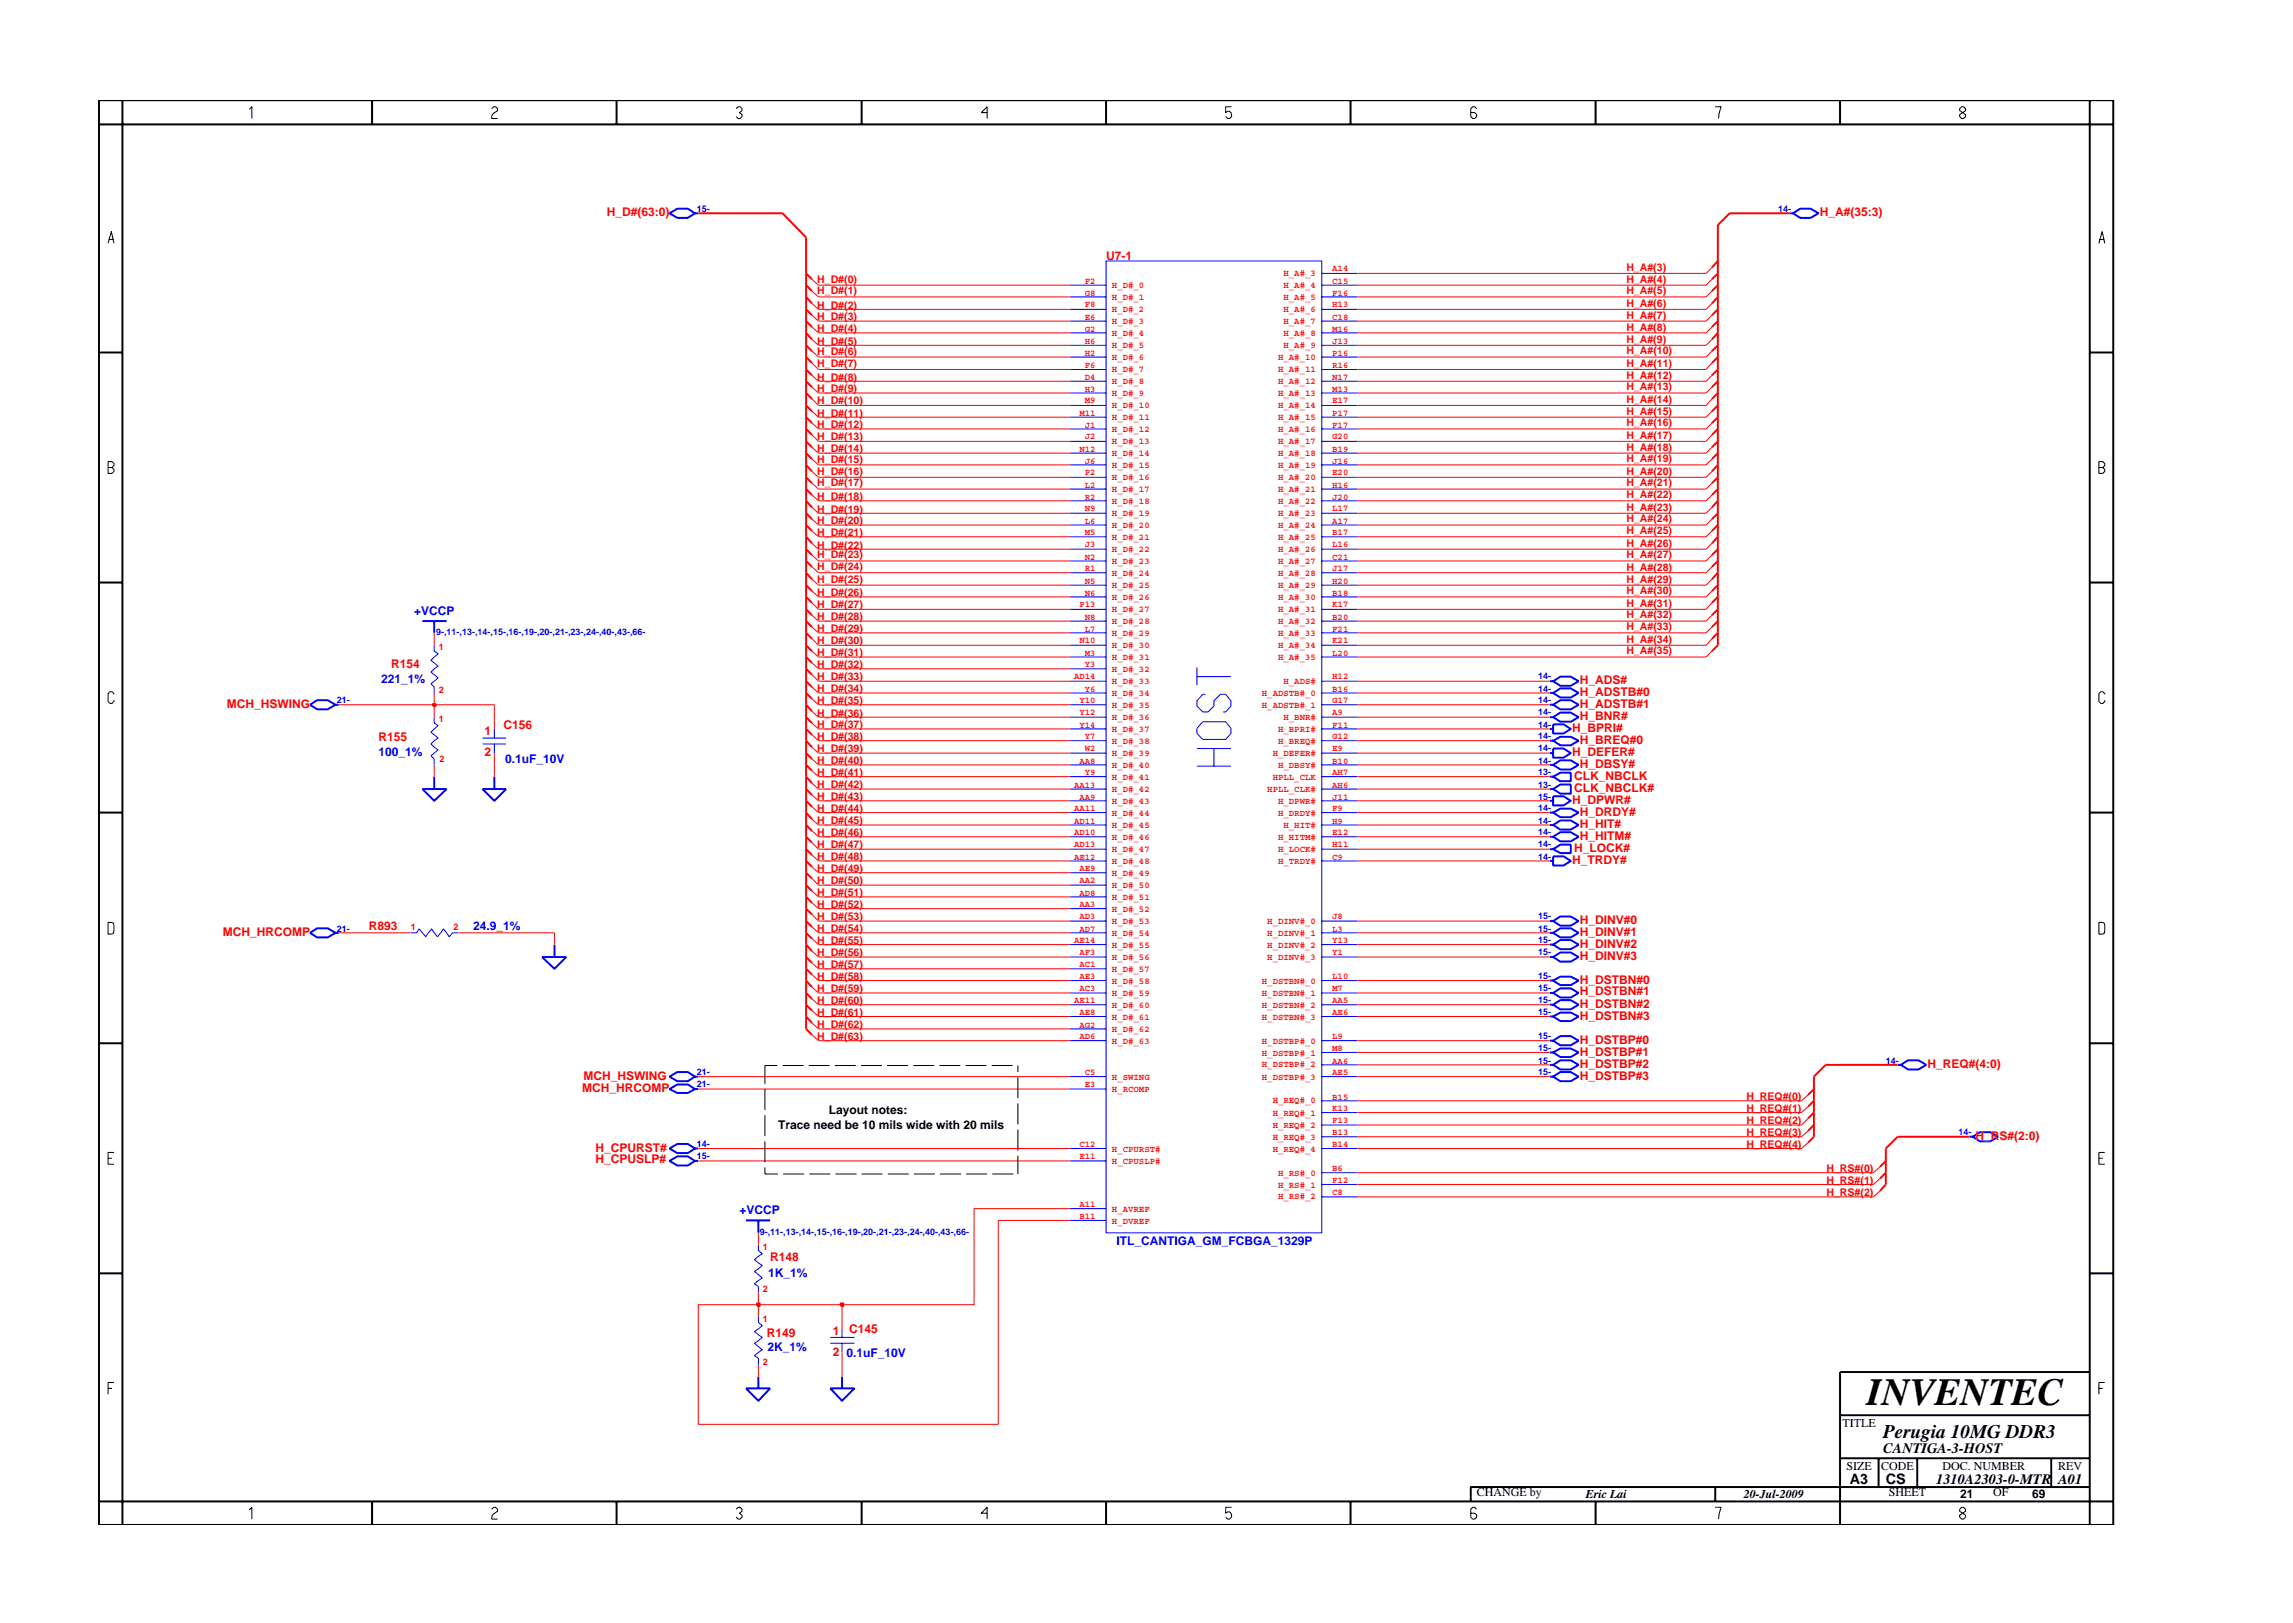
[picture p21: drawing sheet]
<svg xmlns="http://www.w3.org/2000/svg" width="297mm" height="210mm" viewBox="0 0 297 210" stroke-linecap="round" stroke-linejoin="round" font-family="sans-serif">
<defs><g id="words">
<text font-size="5" x="241.8" y="182">INVENTEC</text>
<text font-size="2.5" x="244" y="186.3">Perugia 10MG DDR3</text>
<g font-size="1.9">
<text x="244" y="188.2">CANTIGA-3-HOST</text>
<text x="239.6" y="192.2">A3</text>
<text x="244.3" y="192.3">CS</text>
<text x="250.8" y="192.2">1310A2303-0-MTR</text>
<text x="266.6" y="192.2">A01</text>
</g>
<g font-size="1.6" fill="#f00">
<text x="78.6" y="28">H_D#(63:0)</text>
<text x="235.7" y="28">H_A#(35:3)</text>
<text x="143.3" y="33.6">U7-1</text>
<text x="50.7" y="86.6">R154</text>
<text x="204.7" y="88.6">H_ADS#</text>
<text x="29.4" y="91.7">MCH_HSWING</text>
<text x="49.1" y="96">R155</text>
<text x="62.7" y="95.2">1</text>
<text x="65.2" y="94.4">C156</text>
<text x="203.7" y="94.8">H_BPRI#</text>
<text x="204.7" y="93.2">H_BNR#</text>
<text x="204.7" y="91.7">H_ADSTB#1</text>
<text x="204.7" y="90.2">H_ADSTB#0</text>
<text x="62.7" y="98">2</text>
<text x="203.7" y="97.9">H_DEFER#</text>
<text x="203.9" y="101">CLK_NBCLK</text>
<text x="204.7" y="96.4">H_BREQ#0</text>
<text x="204.7" y="99.5">H_DBSY#</text>
<text x="203.7" y="104.2">H_DPWR#</text>
<text x="203.9" y="102.6">CLK_NBCLK#</text>
<text x="204.7" y="107.3">H_HIT#</text>
<text x="204.7" y="105.7">H_DRDY#</text>
<text x="203.7" y="111.9">H_TRDY#</text>
<text x="203.9" y="110.3">H_LOCK#</text>
<text x="204.7" y="108.8">H_HITM#</text>
<text x="204.7" y="119.7">H_DINV#0</text>
<text x="28.9" y="121.3">MCH_HRCOMP</text>
<text x="47.8" y="120.4">R893</text>
<text x="204.7" y="124.3">H_DINV#3</text>
<text x="204.7" y="121.3">H_DINV#1</text>
<text x="204.7" y="122.8">H_DINV#2</text>
<text x="204.7" y="127.4">H_DSTBN#0</text>
<text x="204.7" y="130.6">H_DSTBN#2</text>
<text x="204.7" y="129">H_DSTBN#1</text>
<text x="204.7" y="132.1">H_DSTBN#3</text>
<text x="204.7" y="136.8">H_DSTBP#1</text>
<text x="204.7" y="135.2">H_DSTBP#0</text>
<text x="75.4" y="141.4">MCH_HRCOMP</text>
<text x="75.6" y="139.9">MCH_HSWING</text>
<text x="204.7" y="139.9">H_DSTBP#3</text>
<text x="204.7" y="138.4">H_DSTBP#2</text>
<text x="249.7" y="138.4">H_REQ#(4:0)</text>
<text x="77.2" y="149.2">H_CPURST#</text>
<text x="255.9" y="147.7">H_RS#(2:0)</text>
<text x="77.2" y="150.7">H_CPUSLP#</text>
<text x="99.8" y="163.4">R148</text>
<text x="99.3" y="173.2">R149</text>
<text x="107.9" y="172.9">1</text>
<text x="110" y="172.7">C145</text>
<text x="107.9" y="175.6">2</text>
</g>
<g font-size="1.6" fill="#00f">
<text x="53.6" y="79.7">+VCCP</text>
<text x="49.4" y="88.5">221_1%</text>
<text x="49.1" y="97.9">100_1%</text>
<text x="65.4" y="98.9">0.1uF_10V</text>
<text x="61.3" y="120.4">24.9_1%</text>
<text x="95.8" y="157.3">+VCCP</text>
<text x="144.6" y="161.2">ITL_CANTIGA_GM_FCBGA_1329P</text>
<text x="99.5" y="165.5">1K_1%</text>
<text x="99.4" y="175">2K_1%</text>
<text x="109.6" y="175.9">0.1uF_10V</text>
</g>
<g font-size="1.6">
<text x="100.8" y="146.3">Trace need be 10 mils wide with 20 mils</text>
<text x="107.4" y="144.3">Layout notes:</text>
<text x="238.7" y="184.8">TITLE</text>
<text x="239.2" y="190.4">SIZE</text>
<text x="243.7" y="190.4">CODE</text>
<text x="251.6" y="190.4">DOC. NUMBER</text>
<text x="266.6" y="190.4">REV</text>
<text x="191.3" y="193.9">CHANGE by</text>
<text x="205.4" y="194.1">Eric Lai</text>
<text x="225.9" y="194.1">20-Jul-2009</text>
<text x="244.7" y="193.9">SHEET</text>
<text x="253.9" y="194.1">21</text>
<text x="258.2" y="193.9">OF</text>
<text x="263.3" y="194.1">69</text>
</g>
<g font-size="1.4" fill="#f00">
<text x="210.7" y="35.1">H_A#(3)</text>
<text x="105.9" y="40">H_D#(2)</text>
<text x="105.9" y="38.1">H_D#(1)</text>
<text x="105.9" y="36.6">H_D#(0)</text>
<text x="105.9" y="41.5">H_D#(3)</text>
<text x="210.7" y="38.1">H_A#(5)</text>
<text x="210.7" y="39.7">H_A#(6)</text>
<text x="210.7" y="41.3">H_A#(7)</text>
<text x="210.7" y="36.6">H_A#(4)</text>
<text x="105.9" y="47.5">H_D#(7)</text>
<text x="105.9" y="46">H_D#(6)</text>
<text x="105.9" y="44.6">H_D#(5)</text>
<text x="105.9" y="43">H_D#(4)</text>
<text x="210.7" y="42.9">H_A#(8)</text>
<text x="210.7" y="44.4">H_A#(9)</text>
<text x="210.7" y="45.9">H_A#(10)</text>
<text x="210.7" y="47.5">H_A#(11)</text>
<text x="105.9" y="52.4">H_D#(10)</text>
<text x="105.9" y="50.8">H_D#(9)</text>
<text x="105.9" y="49.3">H_D#(8)</text>
<text x="105.9" y="54">H_D#(11)</text>
<text x="210.7" y="49.1">H_A#(12)</text>
<text x="210.7" y="50.6">H_A#(13)</text>
<text x="210.7" y="52.2">H_A#(14)</text>
<text x="210.7" y="53.7">H_A#(15)</text>
<text x="105.9" y="60">H_D#(15)</text>
<text x="105.9" y="58.6">H_D#(14)</text>
<text x="105.9" y="57">H_D#(13)</text>
<text x="105.9" y="55.5">H_D#(12)</text>
<text x="210.7" y="59.9">H_A#(19)</text>
<text x="210.7" y="55.2">H_A#(16)</text>
<text x="210.7" y="56.8">H_A#(17)</text>
<text x="210.7" y="58.4">H_A#(18)</text>
<text x="105.9" y="64.8">H_D#(18)</text>
<text x="105.9" y="63">H_D#(17)</text>
<text x="105.9" y="61.5">H_D#(16)</text>
<text x="210.7" y="61.5">H_A#(20)</text>
<text x="210.7" y="63">H_A#(21)</text>
<text x="210.7" y="64.5">H_A#(22)</text>
<text x="105.9" y="71.1">H_D#(22)</text>
<text x="105.9" y="69.5">H_D#(21)</text>
<text x="105.9" y="67.9">H_D#(20)</text>
<text x="105.9" y="66.4">H_D#(19)</text>
<text x="210.7" y="66.2">H_A#(23)</text>
<text x="210.7" y="67.7">H_A#(24)</text>
<text x="210.7" y="69.2">H_A#(25)</text>
<text x="210.7" y="70.8">H_A#(26)</text>
<text x="105.9" y="77.2">H_D#(26)</text>
<text x="105.9" y="75.5">H_D#(25)</text>
<text x="105.9" y="73.9">H_D#(24)</text>
<text x="105.9" y="72.3">H_D#(23)</text>
<text x="210.7" y="72.3">H_A#(27)</text>
<text x="210.7" y="73.9">H_A#(28)</text>
<text x="210.7" y="75.5">H_A#(29)</text>
<text x="210.7" y="77">H_A#(30)</text>
<text x="105.9" y="80.4">H_D#(28)</text>
<text x="105.9" y="78.8">H_D#(27)</text>
<text x="105.9" y="83.4">H_D#(30)</text>
<text x="105.9" y="81.9">H_D#(29)</text>
<text x="210.7" y="78.6">H_A#(31)</text>
<text x="210.7" y="80.1">H_A#(32)</text>
<text x="210.7" y="81.6">H_A#(33)</text>
<text x="210.7" y="83.3">H_A#(34)</text>
<text x="105.9" y="89.7">H_D#(34)</text>
<text x="105.9" y="88.1">H_D#(33)</text>
<text x="105.9" y="86.6">H_D#(32)</text>
<text x="105.9" y="85">H_D#(31)</text>
<text x="210.7" y="84.8">H_A#(35)</text>
<text x="105.9" y="95.9">H_D#(38)</text>
<text x="105.9" y="94.3">H_D#(37)</text>
<text x="105.9" y="92.8">H_D#(36)</text>
<text x="105.9" y="91.2">H_D#(35)</text>
<text x="105.9" y="100.5">H_D#(41)</text>
<text x="105.9" y="99">H_D#(40)</text>
<text x="105.9" y="97.5">H_D#(39)</text>
<text x="105.9" y="106.8">H_D#(45)</text>
<text x="105.9" y="105.2">H_D#(44)</text>
<text x="105.9" y="103.7">H_D#(43)</text>
<text x="105.9" y="102.1">H_D#(42)</text>
<text x="105.9" y="111.4">H_D#(48)</text>
<text x="105.9" y="109.8">H_D#(47)</text>
<text x="105.9" y="108.3">H_D#(46)</text>
<text x="105.9" y="113">H_D#(49)</text>
<text x="105.9" y="119.2">H_D#(53)</text>
<text x="105.9" y="117.6">H_D#(52)</text>
<text x="105.9" y="116.1">H_D#(51)</text>
<text x="105.9" y="114.5">H_D#(50)</text>
<text x="105.9" y="125.4">H_D#(57)</text>
<text x="105.9" y="123.9">H_D#(56)</text>
<text x="105.9" y="122.3">H_D#(55)</text>
<text x="105.9" y="120.8">H_D#(54)</text>
<text x="105.9" y="131.6">H_D#(61)</text>
<text x="105.9" y="130.1">H_D#(60)</text>
<text x="105.9" y="128.6">H_D#(59)</text>
<text x="105.9" y="126.9">H_D#(58)</text>
<text x="105.9" y="134.7">H_D#(63)</text>
<text x="105.9" y="133.2">H_D#(62)</text>
<text x="226.2" y="142.5">H_REQ#(0)</text>
<text x="226.2" y="148.7">H_REQ#(4)</text>
<text x="226.2" y="147.2">H_REQ#(3)</text>
<text x="226.2" y="145.6">H_REQ#(2)</text>
<text x="226.2" y="144">H_REQ#(1)</text>
<text x="236.6" y="151.8">H_RS#(0)</text>
<text x="236.6" y="153.4">H_RS#(1)</text>
<text x="236.6" y="155">H_RS#(2)</text>
</g>
<g font-size="1.2" fill="#00f">
<text x="90.3" y="27.5">15-</text>
<text x="230.3" y="27.5">14-</text>
<text x="56.5" y="82.3">9-,11-,13-,14-,15-,16-,19-,20-,21-,23-,24-,40-,43-,66-</text>
<text x="199.3" y="88">14-</text>
<text x="199.3" y="89.6">14-</text>
<text x="43.6" y="91.1">21-</text>
<text x="199.3" y="95.8">14-</text>
<text x="199.3" y="91.1">14-</text>
<text x="199.3" y="92.7">14-</text>
<text x="199.3" y="94.3">14-</text>
<text x="199.3" y="98.9">14-</text>
<text x="199.3" y="97.3">14-</text>
<text x="199.3" y="100.4">13-</text>
<text x="199.3" y="103.6">15-</text>
<text x="199.3" y="106.7">14-</text>
<text x="199.3" y="102.1">13-</text>
<text x="199.3" y="105.1">14-</text>
<text x="199.3" y="108.2">14-</text>
<text x="199.3" y="111.4">14-</text>
<text x="199.3" y="109.8">14-</text>
<text x="199.3" y="119.1">15-</text>
<text x="43.6" y="120.7">21-</text>
<text x="199.3" y="120.7">15-</text>
<text x="199.3" y="123.7">15-</text>
<text x="199.3" y="122.2">15-</text>
<text x="199.3" y="126.9">15-</text>
<text x="199.3" y="128.4">15-</text>
<text x="199.3" y="130">15-</text>
<text x="199.3" y="131.5">15-</text>
<text x="199.3" y="137.8">15-</text>
<text x="199.3" y="136.2">15-</text>
<text x="199.3" y="134.6">15-</text>
<text x="244.3" y="137.8">14-</text>
<text x="90.3" y="139.3">21-</text>
<text x="90.3" y="140.8">21-</text>
<text x="199.3" y="139.3">15-</text>
<text x="90.3" y="148.6">14-</text>
<text x="253.7" y="147.1">14-</text>
<text x="90.3" y="150.1">15-</text>
<text x="98.4" y="160">9-,11-,13-,14-,15-,16-,19-,20-,21-,23-,24-,40-,43-,66-</text>
</g>
<g font-size="1.2" fill="#f00">
<text x="166.3" y="35.8">H_A#_3</text>
<text x="172.6" y="35.2">A14</text>
<text x="140.5" y="41.4">E6</text>
<text x="140.5" y="36.8">F2</text>
<text x="140.5" y="38.3">G8</text>
<text x="140.5" y="39.8">F8</text>
<text x="144" y="37.4">H_D#_0</text>
<text x="144" y="38.9">H_D#_1</text>
<text x="144" y="40.4">H_D#_2</text>
<text x="166.3" y="37.4">H_A#_4</text>
<text x="166.3" y="38.9">H_A#_5</text>
<text x="166.3" y="40.4">H_A#_6</text>
<text x="172.6" y="36.8">C15</text>
<text x="172.6" y="38.3">F16</text>
<text x="172.6" y="39.8">H13</text>
<text x="172.6" y="41.4">C18</text>
<text x="140.5" y="43">G2</text>
<text x="140.5" y="44.6">H6</text>
<text x="140.5" y="46.1">H2</text>
<text x="140.5" y="47.6">F6</text>
<text x="144" y="43.5">H_D#_4</text>
<text x="144" y="45.1">H_D#_5</text>
<text x="144" y="42">H_D#_3</text>
<text x="144" y="46.7">H_D#_6</text>
<text x="165.6" y="46.7">H_A#_10</text>
<text x="166.3" y="42">H_A#_7</text>
<text x="166.3" y="43.5">H_A#_8</text>
<text x="166.3" y="45.1">H_A#_9</text>
<text x="172.6" y="43">M16</text>
<text x="172.6" y="44.6">J13</text>
<text x="172.6" y="46.1">P16</text>
<text x="172.6" y="47.6">R16</text>
<text x="139.8" y="53.9">M11</text>
<text x="140.5" y="52.3">M9</text>
<text x="140.5" y="50.7">H3</text>
<text x="140.5" y="49.2">D4</text>
<text x="144" y="52.9">H_D#_10</text>
<text x="144" y="51.3">H_D#_9</text>
<text x="144" y="48.2">H_D#_7</text>
<text x="144" y="49.7">H_D#_8</text>
<text x="165.6" y="48.2">H_A#_11</text>
<text x="165.6" y="49.7">H_A#_12</text>
<text x="165.6" y="51.3">H_A#_13</text>
<text x="165.6" y="52.9">H_A#_14</text>
<text x="172.6" y="49.2">N17</text>
<text x="172.6" y="50.7">M13</text>
<text x="172.6" y="52.3">E17</text>
<text x="172.6" y="53.9">P17</text>
<text x="139.8" y="58.5">N12</text>
<text x="140.5" y="55.4">J1</text>
<text x="140.5" y="56.9">J2</text>
<text x="144" y="54.5">H_D#_11</text>
<text x="144" y="56">H_D#_12</text>
<text x="144" y="57.5">H_D#_13</text>
<text x="144" y="59.1">H_D#_14</text>
<text x="165.6" y="54.5">H_A#_15</text>
<text x="165.6" y="56">H_A#_16</text>
<text x="165.6" y="57.5">H_A#_17</text>
<text x="165.6" y="59.1">H_A#_18</text>
<text x="172.6" y="55.4">F17</text>
<text x="172.6" y="56.9">G20</text>
<text x="172.6" y="58.5">B19</text>
<text x="140.5" y="60.1">J6</text>
<text x="140.5" y="61.6">P2</text>
<text x="140.5" y="63.2">L2</text>
<text x="140.5" y="64.7">R2</text>
<text x="144" y="60.6">H_D#_15</text>
<text x="144" y="62.2">H_D#_16</text>
<text x="144" y="63.8">H_D#_17</text>
<text x="144" y="65.3">H_D#_18</text>
<text x="165.6" y="60.6">H_A#_19</text>
<text x="165.6" y="62.2">H_A#_20</text>
<text x="165.6" y="63.8">H_A#_21</text>
<text x="165.6" y="65.3">H_A#_22</text>
<text x="172.6" y="60.1">J16</text>
<text x="172.6" y="61.6">E20</text>
<text x="172.6" y="63.2">H16</text>
<text x="172.6" y="64.7">J20</text>
<text x="140.5" y="70.9">J3</text>
<text x="140.5" y="66.2">N9</text>
<text x="140.5" y="67.8">L6</text>
<text x="140.5" y="69.4">M5</text>
<text x="144" y="71.5">H_D#_22</text>
<text x="144" y="66.8">H_D#_19</text>
<text x="144" y="68.4">H_D#_20</text>
<text x="144" y="70">H_D#_21</text>
<text x="165.6" y="66.8">H_A#_23</text>
<text x="165.6" y="68.4">H_A#_24</text>
<text x="165.6" y="70">H_A#_25</text>
<text x="165.6" y="71.5">H_A#_26</text>
<text x="172.6" y="66.2">L17</text>
<text x="172.6" y="67.8">A17</text>
<text x="172.6" y="69.4">B17</text>
<text x="172.6" y="70.9">L16</text>
<text x="140.5" y="72.5">N2</text>
<text x="140.5" y="74">R1</text>
<text x="140.5" y="75.6">N5</text>
<text x="140.5" y="77.2">N6</text>
<text x="144" y="73.1">H_D#_23</text>
<text x="144" y="74.6">H_D#_24</text>
<text x="144" y="76.1">H_D#_25</text>
<text x="144" y="77.8">H_D#_26</text>
<text x="165.6" y="73.1">H_A#_27</text>
<text x="165.6" y="74.6">H_A#_28</text>
<text x="165.6" y="76.1">H_A#_29</text>
<text x="165.6" y="77.8">H_A#_30</text>
<text x="172.6" y="72.5">C21</text>
<text x="172.6" y="74">J17</text>
<text x="172.6" y="75.6">H20</text>
<text x="172.6" y="77.2">B18</text>
<text x="139.8" y="78.7">P13</text>
<text x="139.8" y="83.3">N10</text>
<text x="140.5" y="80.3">N8</text>
<text x="140.5" y="81.8">L7</text>
<text x="144" y="79.3">H_D#_27</text>
<text x="144" y="80.8">H_D#_28</text>
<text x="144" y="82.4">H_D#_29</text>
<text x="144" y="83.9">H_D#_30</text>
<text x="165.6" y="83.9">H_A#_34</text>
<text x="165.6" y="79.3">H_A#_31</text>
<text x="165.6" y="80.8">H_A#_32</text>
<text x="165.6" y="82.4">H_A#_33</text>
<text x="172.6" y="83.3">K21</text>
<text x="172.6" y="78.7">K17</text>
<text x="172.6" y="80.3">B20</text>
<text x="172.6" y="81.8">F21</text>
<text x="56.8" y="84.2">1</text>
<text x="56.8" y="89.8">2</text>
<text x="139.1" y="88">AD14</text>
<text x="140.5" y="84.9">M3</text>
<text x="140.5" y="86.5">Y3</text>
<text x="140.5" y="89.6">Y6</text>
<text x="144" y="85.5">H_D#_31</text>
<text x="144" y="87.1">H_D#_32</text>
<text x="144" y="88.6">H_D#_33</text>
<text x="165.6" y="85.5">H_A#_35</text>
<text x="166.3" y="88.6">H_ADS#</text>
<text x="172.6" y="84.9">L20</text>
<text x="172.6" y="88">H12</text>
<text x="172.6" y="89.6">B16</text>
<text x="56.8" y="93.5">1</text>
<text x="139.8" y="91.1">Y10</text>
<text x="139.8" y="92.7">Y12</text>
<text x="139.8" y="94.3">Y14</text>
<text x="140.5" y="95.8">Y7</text>
<text x="144" y="90.2">H_D#_34</text>
<text x="144" y="91.7">H_D#_35</text>
<text x="144" y="93.2">H_D#_36</text>
<text x="144" y="94.9">H_D#_37</text>
<text x="163.5" y="90.2">H_ADSTB#_0</text>
<text x="163.5" y="91.7">H_ADSTB#_1</text>
<text x="165.6" y="94.9">H_BPRI#</text>
<text x="166.3" y="93.2">H_BNR#</text>
<text x="172.6" y="91.1">G17</text>
<text x="172.6" y="92.7">A9</text>
<text x="172.6" y="94.3">F11</text>
<text x="172.6" y="95.8">G12</text>
<text x="56.9" y="98.7">2</text>
<text x="139.8" y="98.9">AA8</text>
<text x="140.5" y="97.3">W2</text>
<text x="140.5" y="100.4">Y9</text>
<text x="144" y="99.5">H_D#_40</text>
<text x="144" y="101">H_D#_41</text>
<text x="144" y="96.4">H_D#_38</text>
<text x="144" y="97.9">H_D#_39</text>
<text x="164.9" y="97.9">H_DEFER#</text>
<text x="164.9" y="101">HPLL_CLK</text>
<text x="165.6" y="96.4">H_BREQ#</text>
<text x="165.6" y="99.5">H_DBSY#</text>
<text x="172.6" y="98.9">B10</text>
<text x="172.6" y="97.3">E9</text>
<text x="172.6" y="100.4">AH7</text>
<text x="139.1" y="102.1">AA13</text>
<text x="139.1" y="105.1">AA11</text>
<text x="139.1" y="106.7">AD11</text>
<text x="139.8" y="103.6">AA9</text>
<text x="144" y="102.6">H_D#_42</text>
<text x="144" y="104.2">H_D#_43</text>
<text x="144" y="105.7">H_D#_44</text>
<text x="144" y="107.2">H_D#_45</text>
<text x="164.2" y="102.6">HPLL_CLK#</text>
<text x="165.6" y="104.2">H_DPWR#</text>
<text x="165.6" y="105.7">H_DRDY#</text>
<text x="166.3" y="107.2">H_HIT#</text>
<text x="172.6" y="106.7">H9</text>
<text x="172.6" y="103.6">J11</text>
<text x="172.6" y="105.1">F9</text>
<text x="172.6" y="102.1">AH6</text>
<text x="139.1" y="108.2">AD10</text>
<text x="139.1" y="109.8">AD13</text>
<text x="139.1" y="111.4">AE12</text>
<text x="139.8" y="112.9">AE9</text>
<text x="144" y="108.8">H_D#_46</text>
<text x="144" y="110.3">H_D#_47</text>
<text x="144" y="111.9">H_D#_48</text>
<text x="144" y="113.5">H_D#_49</text>
<text x="165.6" y="108.8">H_HITM#</text>
<text x="165.6" y="110.3">H_LOCK#</text>
<text x="165.6" y="111.9">H_TRDY#</text>
<text x="172.6" y="108.2">E12</text>
<text x="172.6" y="109.8">H11</text>
<text x="172.6" y="111.4">C9</text>
<text x="139.8" y="114.4">AA2</text>
<text x="139.8" y="116">AD8</text>
<text x="139.8" y="117.5">AA3</text>
<text x="139.8" y="119.1">AD3</text>
<text x="144" y="115">H_D#_50</text>
<text x="144" y="116.6">H_D#_51</text>
<text x="144" y="118.1">H_D#_52</text>
<text x="144" y="119.7">H_D#_53</text>
<text x="164.2" y="119.7">H_DINV#_0</text>
<text x="172.6" y="119.1">J8</text>
<text x="53.2" y="120.4">1</text>
<text x="58.7" y="120.4">2</text>
<text x="139.1" y="122.2">AE14</text>
<text x="139.8" y="120.7">AD7</text>
<text x="139.8" y="123.7">AF3</text>
<text x="139.8" y="125.3">AC1</text>
<text x="144" y="121.3">H_D#_54</text>
<text x="144" y="122.8">H_D#_55</text>
<text x="144" y="124.3">H_D#_56</text>
<text x="144" y="125.9">H_D#_57</text>
<text x="164.2" y="121.3">H_DINV#_1</text>
<text x="164.2" y="122.8">H_DINV#_2</text>
<text x="164.2" y="124.3">H_DINV#_3</text>
<text x="172.6" y="120.7">L3</text>
<text x="172.6" y="122.2">Y13</text>
<text x="172.6" y="123.7">Y1</text>
<text x="139.1" y="130">AE11</text>
<text x="139.8" y="126.9">AE3</text>
<text x="139.8" y="128.4">AC3</text>
<text x="139.8" y="131.5">AE8</text>
<text x="144" y="127.5">H_D#_58</text>
<text x="144" y="129">H_D#_59</text>
<text x="144" y="130.6">H_D#_60</text>
<text x="163.5" y="127.5">H_DSTBN#_0</text>
<text x="163.5" y="129">H_DSTBN#_1</text>
<text x="163.5" y="130.6">H_DSTBN#_2</text>
<text x="172.6" y="126.9">L10</text>
<text x="172.6" y="128.4">M7</text>
<text x="172.6" y="130">AA5</text>
<text x="172.6" y="131.5">AE6</text>
<text x="139.8" y="133.1">AG2</text>
<text x="139.8" y="134.6">AD6</text>
<text x="144" y="132.1">H_D#_61</text>
<text x="144" y="133.6">H_D#_62</text>
<text x="144" y="135.2">H_D#_63</text>
<text x="163.5" y="132.1">H_DSTBN#_3</text>
<text x="163.5" y="135.2">H_DSTBP#_0</text>
<text x="163.5" y="136.8">H_DSTBP#_1</text>
<text x="172.6" y="134.6">L9</text>
<text x="172.6" y="136.2">M8</text>
<text x="172.6" y="137.8">AA6</text>
<text x="140.5" y="140.8">E3</text>
<text x="140.5" y="139.3">C5</text>
<text x="144" y="141.4">H_RCOMP</text>
<text x="144" y="139.9">H_SWING</text>
<text x="163.5" y="139.9">H_DSTBP#_3</text>
<text x="163.5" y="138.3">H_DSTBP#_2</text>
<text x="164.9" y="142.9">H_REQ#_0</text>
<text x="172.6" y="139.3">AE5</text>
<text x="172.6" y="142.4">B15</text>
<text x="172.6" y="144">K13</text>
<text x="139.8" y="148.6">C12</text>
<text x="144" y="149.2">H_CPURST#</text>
<text x="164.9" y="144.6">H_REQ#_1</text>
<text x="164.9" y="146.1">H_REQ#_2</text>
<text x="164.9" y="147.7">H_REQ#_3</text>
<text x="164.9" y="149.2">H_REQ#_4</text>
<text x="172.6" y="145.5">F13</text>
<text x="172.6" y="147.1">B13</text>
<text x="172.6" y="148.6">B14</text>
<text x="139.8" y="150.1">E11</text>
<text x="144" y="150.7">H_CPUSLP#</text>
<text x="165.6" y="152.3">H_RS#_0</text>
<text x="165.6" y="153.9">H_RS#_1</text>
<text x="165.6" y="155.4">H_RS#_2</text>
<text x="172.6" y="151.8">B6</text>
<text x="172.6" y="153.3">F12</text>
<text x="172.6" y="154.8">C8</text>
<text x="98.8" y="161.9">1</text>
<text x="139.8" y="156.4">A11</text>
<text x="139.8" y="157.9">B11</text>
<text x="144" y="157">H_AVREF</text>
<text x="144" y="158.5">H_DVREF</text>
<text x="98.8" y="167.4">2</text>
<text x="98.8" y="171.3">1</text>
<text x="98.8" y="176.8">2</text>
</g>
</g></defs>
<g fill="none" stroke="#f00" stroke-width=".13">
<path d="M105.2 37.7l.8 .8M105.2 36.2l.8 .7M105.2 39.3l.8 .8M221.8 37.7l-.8 .8M221.8 39.3l-.8 .8M221.8 36.2l-.8 .7M221.8 34.7l-.8 .7M105.2 56.3l.8 .9M105.2 57.9l.8 .8M105.2 59.5l.8 .7M105.2 45.5l.8 .8M105.2 44l.8 .7"/>
<path d="M105.2 53.3l.8 .7M105.2 50.2l.8 .7M105.2 40.8l.8 .8M105.2 47l.8 .9M105.2 51.7l.8 .8M105.2 42.4l.8 .7M105.2 54.8l.8 .8M105.2 48.6l.8 .8M221.8 47l-.8 .9M221.8 59.5l-.8 .7M221.8 40.8l-.8 .8M221.8 45.5l-.8 .8"/>
<path d="M221.8 57.9l-.8 .8M221.8 44l-.8 .7M221.8 51.7l-.8 .8M221.8 50.2l-.8 .7M221.8 42.4l-.8 .7M221.8 54.8l-.8 .8M221.8 56.3l-.8 .9M221.8 53.3l-.8 .7M221.8 48.6l-.8 .8M105.2 71.9l.8 .8M105.2 68.8l.8 .7M105.2 61.1l.8 .7"/>
<path d="M105.2 70.4l.8 .7M105.2 73.4l.8 .8M105.2 75l.8 .8M105.2 65.7l.8 .8M105.2 67.3l.8 .7M105.2 62.6l.8 .8M105.2 64.1l.8 .8M105.2 76.6l.8 .7M105.2 78.1l.8 .8M105.2 79.7l.8 .8M221.8 79.7l-.8 .8M221.8 61.1l-.8 .7"/>
<path d="M221.8 62.6l-.8 .8M221.8 68.8l-.8 .7M221.8 64.1l-.8 .8M221.8 70.4l-.8 .7M221.8 71.9l-.8 .8M221.8 73.4l-.8 .8M221.8 65.7l-.8 .8M221.8 75l-.8 .8M221.8 76.6l-.8 .7M221.8 78.1l-.8 .8M221.8 67.3l-.8 .7M105.2 98.3l.8 .8"/>
<path d="M105.2 92.1l.8 .8M105.2 81.2l.8 .8M105.2 95.2l.8 .8M105.2 87.4l.8 .9M105.2 82.7l.8 .9M105.2 89l.8 .8M105.2 84.4l.8 .7M105.2 90.5l.8 .8M105.2 99.9l.8 .7M105.2 85.9l.8 .7M105.2 96.8l.8 .8M105.2 93.7l.8 .7"/>
<path d="M221.8 82.7l-.8 .9M221.8 84.4l-.8 .7M221.8 81.2l-.8 .8M105.2 106.1l.8 .8M105.2 115.4l.8 .8M105.2 109.2l.8 .8M105.2 107.6l.8 .8M105.2 103l.8 .7M105.2 104.5l.8 .8M105.2 110.8l.8 .7M105.2 112.3l.8 .8M105.2 113.8l.8 .9"/>
<path d="M105.2 101.5l.8 .7M105.2 117l.8 .7M105.2 118.5l.8 .8M105.2 123.2l.8 .8M105.2 124.7l.8 .8M105.2 126.3l.8 .7M105.2 134.1l.8 .7M105.2 132.5l.8 .8M105.2 127.9l.8 .7M105.2 129.4l.8 .8M105.2 130.9l.8 .8M105.2 120.1l.8 .7"/>
<path d="M105.2 121.6l.8 .8M129.3 158.1v26.4h-38.8v-15.5h7.7v1.5M234.2 148l-.8 .8M234.2 146.5l-.8 .8M234.2 144.9l-.8 .8M234.2 143.4l-.8 .7M234.2 141.8l-.8 .8M243.5 154.3l-.8 .8M243.5 152.7l-.8 .7M243.5 151.2l-.8 .7M98.2 176.8v1.5M109.1 169v3.2"/>
<path d="M109.1 175.2v3.1"/>
</g>
<g fill="none" stroke="#f00" stroke-width=".25">
<path d="M104.4 36.9l.8 .8M104.4 35.4l.8 .8M104.4 38.5l.8 .8M222.5 36.9l-.7 .8M222.5 38.5l-.7 .8M222.5 35.4l-.7 .8M222.5 33.8l-.7 .9M104.4 55.6l.8 .7M104.4 57.2l.8 .7M104.4 58.7l.8 .8M104.4 44.7l.8 .8M104.4 43.1l.8 .9"/>
<path d="M104.4 52.5l.8 .8M104.4 49.4l.8 .8M104.4 40.1l.8 .7M104.4 46.3l.8 .7M104.4 50.9l.8 .8M104.4 41.6l.8 .8M104.4 54l.8 .8M104.4 47.9l.8 .7M222.5 46.3l-.7 .7M222.5 58.7l-.7 .8M222.5 40.1l-.7 .7M222.5 44.7l-.7 .8"/>
<path d="M222.5 57.2l-.7 .7M222.5 43.1l-.7 .9M222.5 50.9l-.7 .8M222.5 49.4l-.7 .8M222.5 41.6l-.7 .8M222.5 54l-.7 .8M222.5 55.6l-.7 .7M222.5 52.5l-.7 .8M222.5 47.9l-.7 .7M104.4 71.1l.8 .8M104.4 68l.8 .8M104.4 60.2l.8 .9"/>
<path d="M104.4 69.5l.8 .9M104.4 72.7l.8 .7M104.4 74.2l.8 .8M104.4 64.9l.8 .8M104.4 66.5l.8 .8M104.4 61.8l.8 .8M104.4 63.4l.8 .7M104.4 75.8l.8 .8M104.4 77.3l.8 .8M104.4 78.9l.8 .8M222.5 78.9l-.7 .8M222.5 60.2l-.7 .9"/>
<path d="M222.5 61.8l-.7 .8M222.5 68l-.7 .8M222.5 63.4l-.7 .7M222.5 69.5l-.7 .9M222.5 71.1l-.7 .8M222.5 72.7l-.7 .7M222.5 64.9l-.7 .8M222.5 74.2l-.7 .8M222.5 75.8l-.7 .8M222.5 77.3l-.7 .8M222.5 66.5l-.7 .8M104.4 97.6l.8 .7"/>
<path d="M104.4 91.3l.8 .8M104.4 80.5l.8 .7M104.4 94.4l.8 .8M104.4 86.6l.8 .8M104.4 82l.8 .7M104.4 88.3l.8 .7M104.4 83.6l.8 .8M104.4 89.8l.8 .7M104.4 99.1l.8 .8M104.4 85.1l.8 .8M104.4 96l.8 .8M104.4 92.9l.8 .8"/>
<path d="M222.5 82l-.7 .7M222.5 83.6l-.7 .8M222.5 80.5l-.7 .7M104.4 105.3l.8 .8M104.4 114.7l.8 .7M104.4 108.4l.8 .8M104.4 106.9l.8 .7M104.4 102.2l.8 .8M104.4 103.7l.8 .8M104.4 110l.8 .8M104.4 111.5l.8 .8M104.4 113.1l.8 .7"/>
<path d="M104.4 100.6l.8 .9M104.4 116.2l.8 .8M104.4 117.7l.8 .8M104.4 119.3l.8 .8M104.4 122.4l.8 .8M104.4 124l.8 .7M104.4 125.5l.8 .8M104.4 133.3l.8 .8M104.4 131.7l.8 .8M104.4 127l.8 .9M104.4 128.6l.8 .8M104.4 130.2l.8 .7"/>
<path d="M104.4 120.8l.8 .8M235 147.3l-.8 .7M235 145.7l-.8 .8M235 144.1l-.8 .8M235 142.6l-.8 .8M235 141.1l-.8 .7M244.3 153.4l-.8 .9M244.3 151.9l-.8 .8M244.3 150.4l-.8 .8"/>
</g>
<g fill="none" stroke="#00f" stroke-width=".25">
<path d="M86.7 27.6l1-.6h1.4l.9 .6-.9 .6h-1.4zM90 27.6h.5M231.8 27.6h.5M232.3 27.6l.9-.6h1.4l1 .6-1 .6h-1.4zM40.2 91.3l.9-.6h1.3l1.1 .6-1.1 .6h-1.3zM43.5 91.3h.4M54.7 80.5h3.2M56.2 80.5v1.5M200.8 88.3h.4M200.8 96h.4M200.8 97.6h.4M200.8 99.1h.4"/>
<path d="M200.8 91.3h.4M200.8 89.8h.4M200.8 94.4h.4M200.8 92.9h.4M201.2 88.3l.9-.6h1.4l1 .6-1 .5h-1.4zM201.2 96l.9-.6h1.4l1 .6-1 .5h-1.4zM201.2 97h1.4l.9 .6-.9 .6h-1.4zM201.2 99.1l.9-.6h1.4l1 .6-1 .6h-1.4zM201.2 89.8l.9-.6h1.4l1 .6-1 .6h-1.4zM201.2 91.3l.9-.6h1.4l1 .6-1 .6h-1.4zM201.2 93.8h1.4l.9 .6-.9 .6h-1.4zM201.2 92.9l.9-.6h1.4l1 .6-1 .6h-1.4z"/>
<path d="M54.7 102.2h3.2l-1.7 1.5zM56.2 100.6v1.6M62.5 102.2h3.1l-1.6 1.5zM64 100.6v1.6M200.8 119.3h.4M200.8 106.9h.4M200.8 103.7h.4M200.8 110h.4M200.8 100.6h.4M200.8 102.2h.4M200.8 111.5h.4M200.8 108.4h.4"/>
<path d="M200.8 105.3h.4M201.2 119.3l.9-.6h1.4l1 .6-1 .6h-1.4zM201.2 106.9l.9-.6h1.4l1 .6-1 .6h-1.4zM201.2 103.2h1.4l.9 .5-.9 .6h-1.4zM201.2 110l.9-.6h1.4v1.1h-1.4zM201.2 100.6l.9-.5h1.4v1.1h-1.4zM201.2 110.9h1.4l.9 .6-.9 .6h-1.4zM201.2 108.4l.9-.6h1.4l1 .6-1 .6h-1.4zM201.2 102.2l.9-.6h1.4v1.2h-1.4zM201.2 105.3l.9-.5h1.4l1 .5-1 .6h-1.4zM40.2 120.8l.9-.5h1.3l1.1 .5-1.1 .6h-1.3zM43.5 120.8h.4"/>
<path d="M70.2 124h3.1l-1.5 1.5zM71.8 122.4v1.6M86.7 139.5l1-.6h1.4l.9 .6-.9 .6h-1.4zM90 139.5h.5M200.8 130.2h.4M200.8 138h.4M200.8 134.8h.4M200.8 139.5h.4M200.8 120.8h.4M200.8 136.3h.4M200.8 127h.4M200.8 128.6h.4"/>
<path d="M200.8 122.4h.4M200.8 124h.4M200.8 131.7h.4M201.2 130.2l.9-.6h1.4l1 .6-1 .6h-1.4zM201.2 138l.9-.6h1.4l1 .6-1 .5h-1.4zM201.2 134.8l.9-.6h1.4l1 .6-1 .6h-1.4zM201.2 139.5l.9-.6h1.4l1 .6-1 .6h-1.4zM201.2 120.8l.9-.5h1.4l1 .5-1 .6h-1.4zM201.2 136.3l.9-.5h1.4l1 .5-1 .6h-1.4zM201.2 127l.9-.5h1.4l1 .5-1 .6h-1.4zM201.2 128.6l.9-.6h1.4l1 .6-1 .6h-1.4zM201.2 122.4l.9-.6h1.4l1 .6-1 .6h-1.4z"/>
<path d="M201.2 124l.9-.6h1.4l1 .6-1 .6h-1.4zM201.2 131.7l.9-.5h1.4l1 .5-1 .6h-1.4zM245.8 138h.4M246.2 138l1-.6h1.3l1 .6-1 .5h-1.3zM86.7 141.1l1-.6h1.4l.9 .6-.9 .5h-1.4zM86.7 150.4l1-.6h1.4l.9 .6-.9 .6h-1.4zM86.7 148.8l1-.6h1.4l.9 .6-.9 .6h-1.4zM90 141.1h.5M90 150.4h.5M90 148.8h.5M96.6 158.1h3.2M98.2 158.1v1.6"/>
<path d="M255.1 147.3h.5M255.6 147.3l.9-.6h1.3l1.1 .6-1.1 .6h-1.3zM96.6 179.9h3.2l-1.6 1.6zM98.2 178.3v1.6M107.6 179.9h3.1l-1.6 1.6zM109.1 178.3v1.6"/>
</g>
<g fill="none" stroke="#00f" stroke-width=".13">
<path d="M138.6 36.9h4.7M138.6 38.5h4.7M143.3 33.8h27.9v125.9h-27.9zM171.2 35.4h4.7M171.2 36.9h4.7M171.2 38.5h4.7M138.6 46.3h4.7M138.6 47.9h4.7M138.6 49.4h4.7M138.6 50.9h4.7M138.6 52.5h4.7M138.6 54h4.7"/>
<path d="M138.6 55.6h4.7M138.6 57.2h4.7M138.6 58.7h4.7M138.6 40.1h4.7M138.6 41.6h4.7M138.6 43.1h4.7M138.6 44.7h4.7M171.2 46.3h4.7M171.2 47.9h4.7M171.2 49.4h4.7M171.2 50.9h4.7M171.2 52.5h4.7"/>
<path d="M171.2 54h4.7M171.2 55.6h4.7M171.2 57.2h4.7M171.2 58.7h4.7M171.2 40.1h4.7M171.2 41.6h4.7M171.2 43.1h4.7M171.2 44.7h4.7M138.6 60.2h4.7M138.6 61.8h4.7M138.6 63.4h4.7M138.6 64.9h4.7"/>
<path d="M138.6 66.5h4.7M138.6 68h4.7M138.6 69.5h4.7M138.6 71.1h4.7M138.6 72.7h4.7M138.6 74.2h4.7M138.6 75.8h4.7M138.6 77.3h4.7M138.6 78.9h4.7M171.2 60.2h4.7M171.2 61.8h4.7M171.2 63.4h4.7"/>
<path d="M171.2 64.9h4.7M171.2 66.5h4.7M171.2 68h4.7M171.2 69.5h4.7M171.2 71.1h4.7M171.2 72.7h4.7M171.2 74.2h4.7M171.2 75.8h4.7M171.2 77.3h4.7M171.2 78.9h4.7M56.2 92.9v.8l.6 .3-1 .9 1 .7-1 .8 1 .7-1 .8 .4 .4v.8M56.2 83.6v.8l.6 .3-1 .8 1 .8-1 .8 1 .7-1 .8 .4 .4v.8"/>
<path d="M62.5 95.6h3.1M62.5 96.4h3.1M64 94.4v1.2M64 96.4v1.2M138.6 88.3h4.7M138.6 89.8h4.7M138.6 91.3h4.7M138.6 92.9h4.7M138.6 94.4h4.7M138.6 96h4.7M138.6 83.6h4.7M138.6 99.1h4.7"/>
<path d="M138.6 80.5h4.7M138.6 82h4.7M138.6 85.1h4.7M138.6 86.6h4.7M138.6 97.6h4.7M155.1 99.3h4.4M155.1 97h4.4M155.1 86.5v2.3M155.1 87.7h4.4M155.8 93.5h3l.7 .8v.7l-.7 .8h-3l-.7-.8v-.7zM156.2 89.9h-.4l-.7 .9v.7l.7 .7h.7l.8-.7v-.7l.8-.9h.7l.7 .9v.7l-.7 .7h-.4M157.3 97v2.3"/>
<path d="M171.2 88.3h4.7M171.2 89.8h4.7M171.2 91.3h4.7M171.2 92.9h4.7M171.2 94.4h4.7M171.2 96h4.7M171.2 83.6h4.7M171.2 99.1h4.7M171.2 80.5h4.7M171.2 82h4.7M171.2 85.1h4.7M171.2 97.6h4.7"/>
<path d="M138.6 102.2h4.7M138.6 100.6h4.7M138.6 114.7h4.7M138.6 103.7h4.7M138.6 105.3h4.7M138.6 106.9h4.7M138.6 108.4h4.7M138.6 110h4.7M138.6 111.5h4.7M138.6 113.1h4.7M138.6 116.2h4.7M138.6 117.7h4.7"/>
<path d="M138.6 119.3h4.7M171.2 102.2h4.7M171.2 100.6h4.7M171.2 103.7h4.7M171.2 105.3h4.7M171.2 106.9h4.7M171.2 108.4h4.7M171.2 110h4.7M171.2 111.5h4.7M171.2 119.3h4.7M53.2 120.8h.8l.3-.5 .8 1.1 .8-1.1 .8 1.1 .7-1.1 .8 1.1 .4-.6h.8M138.6 120.8h4.7"/>
<path d="M138.6 130.2h4.7M138.6 122.4h4.7M138.6 124h4.7M138.6 125.5h4.7M138.6 127h4.7M138.6 128.6h4.7M138.6 131.7h4.7M138.6 133.3h4.7M138.6 134.8h4.7M138.6 139.5h4.7M171.2 120.8h4.7M171.2 130.2h4.7"/>
<path d="M171.2 122.4h4.7M171.2 124h4.7M171.2 127h4.7M171.2 128.6h4.7M171.2 131.7h4.7M171.2 134.8h4.7M171.2 136.3h4.7M171.2 138h4.7M171.2 139.5h4.7M138.6 148.8h4.7M138.6 156.6h4.7M138.6 158.1h4.7"/>
<path d="M138.6 150.4h4.7M138.6 141.1h4.7M171.2 148.8h4.7M171.2 145.7h4.7M171.2 147.3h4.7M171.2 142.6h4.7M171.2 144.1h4.7M171.2 151.9h4.7M171.2 153.4h4.7M171.2 155.1h4.7M98.2 161.2v.8l.5 .4-1 .8 1 .7-1 .8 1 .9-1 .7 .5 .4v.7M98.2 170.5v.8l.5 .4-1 .8 1 .8-1 .7 1 .9-1 .7 .5 .4v.8"/>
<path d="M107.6 173.3h3.1M107.6 174h3.1M109.1 172.2v1.1M109.1 174v1.2"/>
</g>
<path d="M98.1 168.9h.3v.3h-.3z" fill="#8e2323"/>
<path d="M98.1 168.9h.3v.3h-.3z" fill="none" stroke="#f00" stroke-width=".25"/>
<path d="M98.2 167.4v1.6h10.9" fill="none" stroke="#f00" stroke-width=".13"/>
<path d="M108.9 168.9h.3v.3h-.3z" fill="#8e2323"/>
<path d="M104.4 91.3v42M235 139.5v7.8M236.5 138h9.3M244.3 148.8v4.6M245.8 147.3h9.3M108.9 168.9h.3v.3h-.3z" fill="none" stroke="#f00" stroke-width=".25"/>
<g fill="none" stroke="#f00" stroke-width=".13">
<path d="M43.9 91.3h12.3v1.6M56.2 99.1v1.5M64 91.3v3.1M64 97.6v3M106 99.1h32.6M106 97.6h32.6M106 96h32.6M106 94.4h32.6M106 92.9h32.6M175.9 99.1h24.9M175.9 97.6h24.9M175.9 96h24.9"/>
<path d="M175.9 94.4h24.9M175.9 92.9h24.9M106 119.3h32.6M106 117.7h32.6M106 116.2h32.6M106 114.7h32.6M106 113.1h32.6M106 111.5h32.6M106 110h32.6M106 108.4h32.6M106 106.9h32.6M106 105.3h32.6"/>
<path d="M106 103.7h32.6M106 102.2h32.6M106 100.6h32.6M175.9 119.3h24.9M175.9 111.5h24.9M175.9 110h24.9M175.9 108.4h24.9M175.9 106.9h24.9M175.9 105.3h24.9M175.9 103.7h24.9M175.9 102.2h24.9M175.9 100.6h24.9"/>
<path d="M43.9 120.8h9.3M59.4 120.8h12.4v1.6M90.5 139.5h48.1M106 134.8h32.6M106 133.3h32.6M106 131.7h32.6M106 130.2h32.6M106 128.6h32.6M106 127h32.6M106 125.5h32.6M106 124h32.6M106 122.4h32.6"/>
<path d="M106 120.8h32.6M175.9 139.5h24.9M175.9 138h24.9M175.9 136.3h24.9M175.9 134.8h24.9M175.9 131.7h24.9M175.9 130.2h24.9M175.9 128.6h24.9M175.9 127h24.9M175.9 124h24.9M175.9 122.4h24.9M175.9 120.8h24.9"/>
<path d="M90.5 150.4h48.1M90.5 148.8h48.1M90.5 141.1h48.1M98.2 159.7v1.5M129.3 158.1h9.3M138.6 156.6h-12.4v12.4h-17.1M175.9 155.1h66.8M175.9 153.4h66.8M175.9 151.9h66.8M175.9 148.8h57.5M175.9 147.3h57.5M175.9 145.7h57.5"/>
<path d="M175.9 144.1h57.5M175.9 142.6h57.5"/>
</g>
<path d="M56.1 91.2h.3v.3h-.3z" fill="#8e2323"/>
<path d="M90.5 27.6h10.9l3 3.2v60.5M231.8 27.6h-7.7l-1.6 1.6v54.4M56.1 91.2h.3v.3h-.3zM236.5 138l-1.5 1.5M245.8 147.3l-1.5 1.5" fill="none" stroke="#f00" stroke-width=".25"/>
<g fill="none" stroke="#f00" stroke-width=".13">
<path d="M106 38.5h32.6M106 36.9h32.6M175.9 38.5h45.1M175.9 36.9h45.1M175.9 35.4h45.1M106 58.7h32.6M106 57.2h32.6M106 55.6h32.6M106 54h32.6M106 52.5h32.6M106 50.9h32.6M106 49.4h32.6"/>
<path d="M106 47.9h32.6M106 46.3h32.6M106 44.7h32.6M106 43.1h32.6M106 41.6h32.6M106 40.1h32.6M175.9 58.7h45.1M175.9 57.2h45.1M175.9 55.6h45.1M175.9 54h45.1M175.9 52.5h45.1M175.9 50.9h45.1"/>
<path d="M175.9 49.4h45.1M175.9 47.9h45.1M175.9 46.3h45.1M175.9 44.7h45.1M175.9 43.1h45.1M175.9 41.6h45.1M175.9 40.1h45.1M106 78.9h32.6M106 77.3h32.6M106 75.8h32.6M106 74.2h32.6M106 72.7h32.6"/>
<path d="M106 71.1h32.6M106 69.5h32.6M106 68h32.6M106 66.5h32.6M106 64.9h32.6M106 63.4h32.6M106 61.8h32.6M106 60.2h32.6M175.9 78.9h45.1M175.9 77.3h45.1M175.9 75.8h45.1M175.9 74.2h45.1"/>
<path d="M175.9 72.7h45.1M175.9 71.1h45.1M175.9 69.5h45.1M175.9 68h45.1M175.9 66.5h45.1M175.9 64.9h45.1M175.9 63.4h45.1M175.9 61.8h45.1M175.9 60.2h45.1M56.2 89.8v1.5h7.8M56.2 82v1.6M106 91.3h32.6"/>
<path d="M106 89.8h32.6M106 88.3h32.6M106 86.6h32.6M106 85.1h32.6M106 83.6h32.6M106 82h32.6M106 80.5h32.6M175.9 91.3h24.9M175.9 89.8h24.9M175.9 88.3h24.9M175.9 85.1h45.1M175.9 83.6h45.1"/>
<path d="M175.9 82h45.1M175.9 80.5h45.1"/>
</g>
<g fill="none" stroke="#000" stroke-width=".25">
<path d="M12.8 13h261v184.6h-261zM12.8 16.1h261M15.9 13v184.6M48.2 13v3.1M79.9 13v3.1M111.6 13v3.1M143.3 13v3.1M174.9 13v3.1M206.7 13v3.1M238.4 13v3.1M270.7 13v184.6M12.8 45.7h3.1"/>
<path d="M270.7 45.7h3.1M12.8 75.5h3.1M270.7 75.5h3.1M12.8 105.3h3.1M270.7 105.3h3.1M12.8 135.2h3.1M270.7 135.2h3.1M12.8 165h3.1M270.7 165h3.1M270.7 177.7h-32.3v19.9M12.8 194.5h261M48.2 194.5v3.1"/>
<path d="M79.9 194.5v3.1M111.6 194.5v3.1M143.3 194.5v3.1M174.9 194.5v3.1M206.7 194.5v3.1M222.2 192.6v1.9M238.4 183.3h32.3M238.4 188.9h32.3M243.4 188.9v3.7M248.4 188.9v3.7M265.7 188.9v3.7M270.7 192.6h-80.2v1.9"/>
</g>
<g fill="none" stroke="#000" stroke-width=".13">
<path d="M32.3 14.2l.3-.4v1.6M63.7 14.1l.3-.3h.2l.3 .3v.2l-.5 .4-.3 .4v.3h.8M95.4 14.1l.2-.3h.3l.2 .3v.2l-.3 .3 .3 .2v.3l-.2 .3h-.3l-.2-.3M127.9 14.6h-.8l.8-.8v1.6M159.5 13.8h-.7v.8l.2-.2a.5 .5 0 0 1 .5 .7l-.2 .3h-.3l-.2-.3M191.3 14.1l-.3-.3h-.2l-.3 .3v1l.3 .3h.2l.3-.3v-.3l-.3-.2h-.5M222.2 13.8h.8l-.4 1.6M253.9 14.1l.2-.3h.3l.2 .3v.2l-.7 .5v.3l.2 .3h.3l.2-.3v-.3l-.7-.5zM14 31.5l.4-1.5 .4 1.5M14.1 31h.6M271.9 31.5l.4-1.5 .4 1.5M272 31h.6"/>
<path d="M14 59.8h.5l.3 .3v.2l-.3 .3 .3 .2v.3l-.3 .2h-.5zM14 60.6h.5M271.9 60.6h.5l.3-.3v-.2l-.3-.3h-.5v1.5h.5l.3-.2v-.3l-.3-.2M14.8 89.9l-.3-.3h-.2l-.3 .3v1l.3 .2h.2l.3-.2v-.2M272.7 89.9l-.3-.3h-.3l-.2 .3v1l.2 .2h.3l.3-.2v-.2M14 119.5l.7 .1 .1 .2-.1 1.1-.7 .1zM271.9 119.5l.7 .1 .1 .2-.1 1.1-.7 .1zM100.7 138h-1.6v2.4M101.4 138h2.7M104.8 138h2.7M108.1 138h2.8M111.5 138h2.7"/>
<path d="M114.9 138h2.7M118.3 138h2.7M121.7 138h2.7M125.1 138h2.7M128.5 138h2.7M131.9 138v.9M131.9 139.6v2.7M14 150.1h.5M14.8 149.3h-.8v1.5h.8M99.1 151.2v.9h1.7M99.1 141.1v2.7M99.1 144.5v2.7"/>
<path d="M99.1 147.9v2.7M101.5 152.1h2.7M104.8 152.1h2.8M108.2 152.1h2.7M111.6 152.1h2.7M115 152.1h2.7M118.4 152.1h2.7M121.8 152.1h2.7M125.2 152.1h2.7M128.6 152.1h2.7M131.9 142.9v2.8M131.9 146.3v2.7"/>
<path d="M131.9 149.7v2.4M271.9 150.1h.5M272.7 149.3h-.8v1.5h.8M14 179.9h.5M14.8 179.1h-.8v1.5M271.9 179.9h.5M272.7 179.1h-.8v1.5M32.3 195.6l.3-.3v1.5M63.7 195.5l.3-.2h.2l.3 .2v.3l-.7 .5-.1 .2v.3h.8M95.4 195.5l.2-.2h.3l.2 .2v.3l-.3 .2 .3 .3v.2l-.2 .3h-.3l-.2-.3M127.9 196h-.8l.8-.7v1.5M159.5 195.3h-.7v.7l.2-.1a.5 .5 0 0 1 .5 .6l-.2 .3h-.3l-.2-.3"/>
<path d="M191.3 195.5l-.3-.2h-.2l-.3 .2v1l.3 .3h.2l.3-.3v-.2l-.3-.3h-.5M222.2 195.3h.8l-.4 1.5M254.1 195.3l-.2 .2v.3l.7 .5v.2l-.2 .3h-.3l-.2-.3v-.2l.7-.5v-.3l-.2-.2z"/>
</g>
<use href="#words"/>
</svg>
